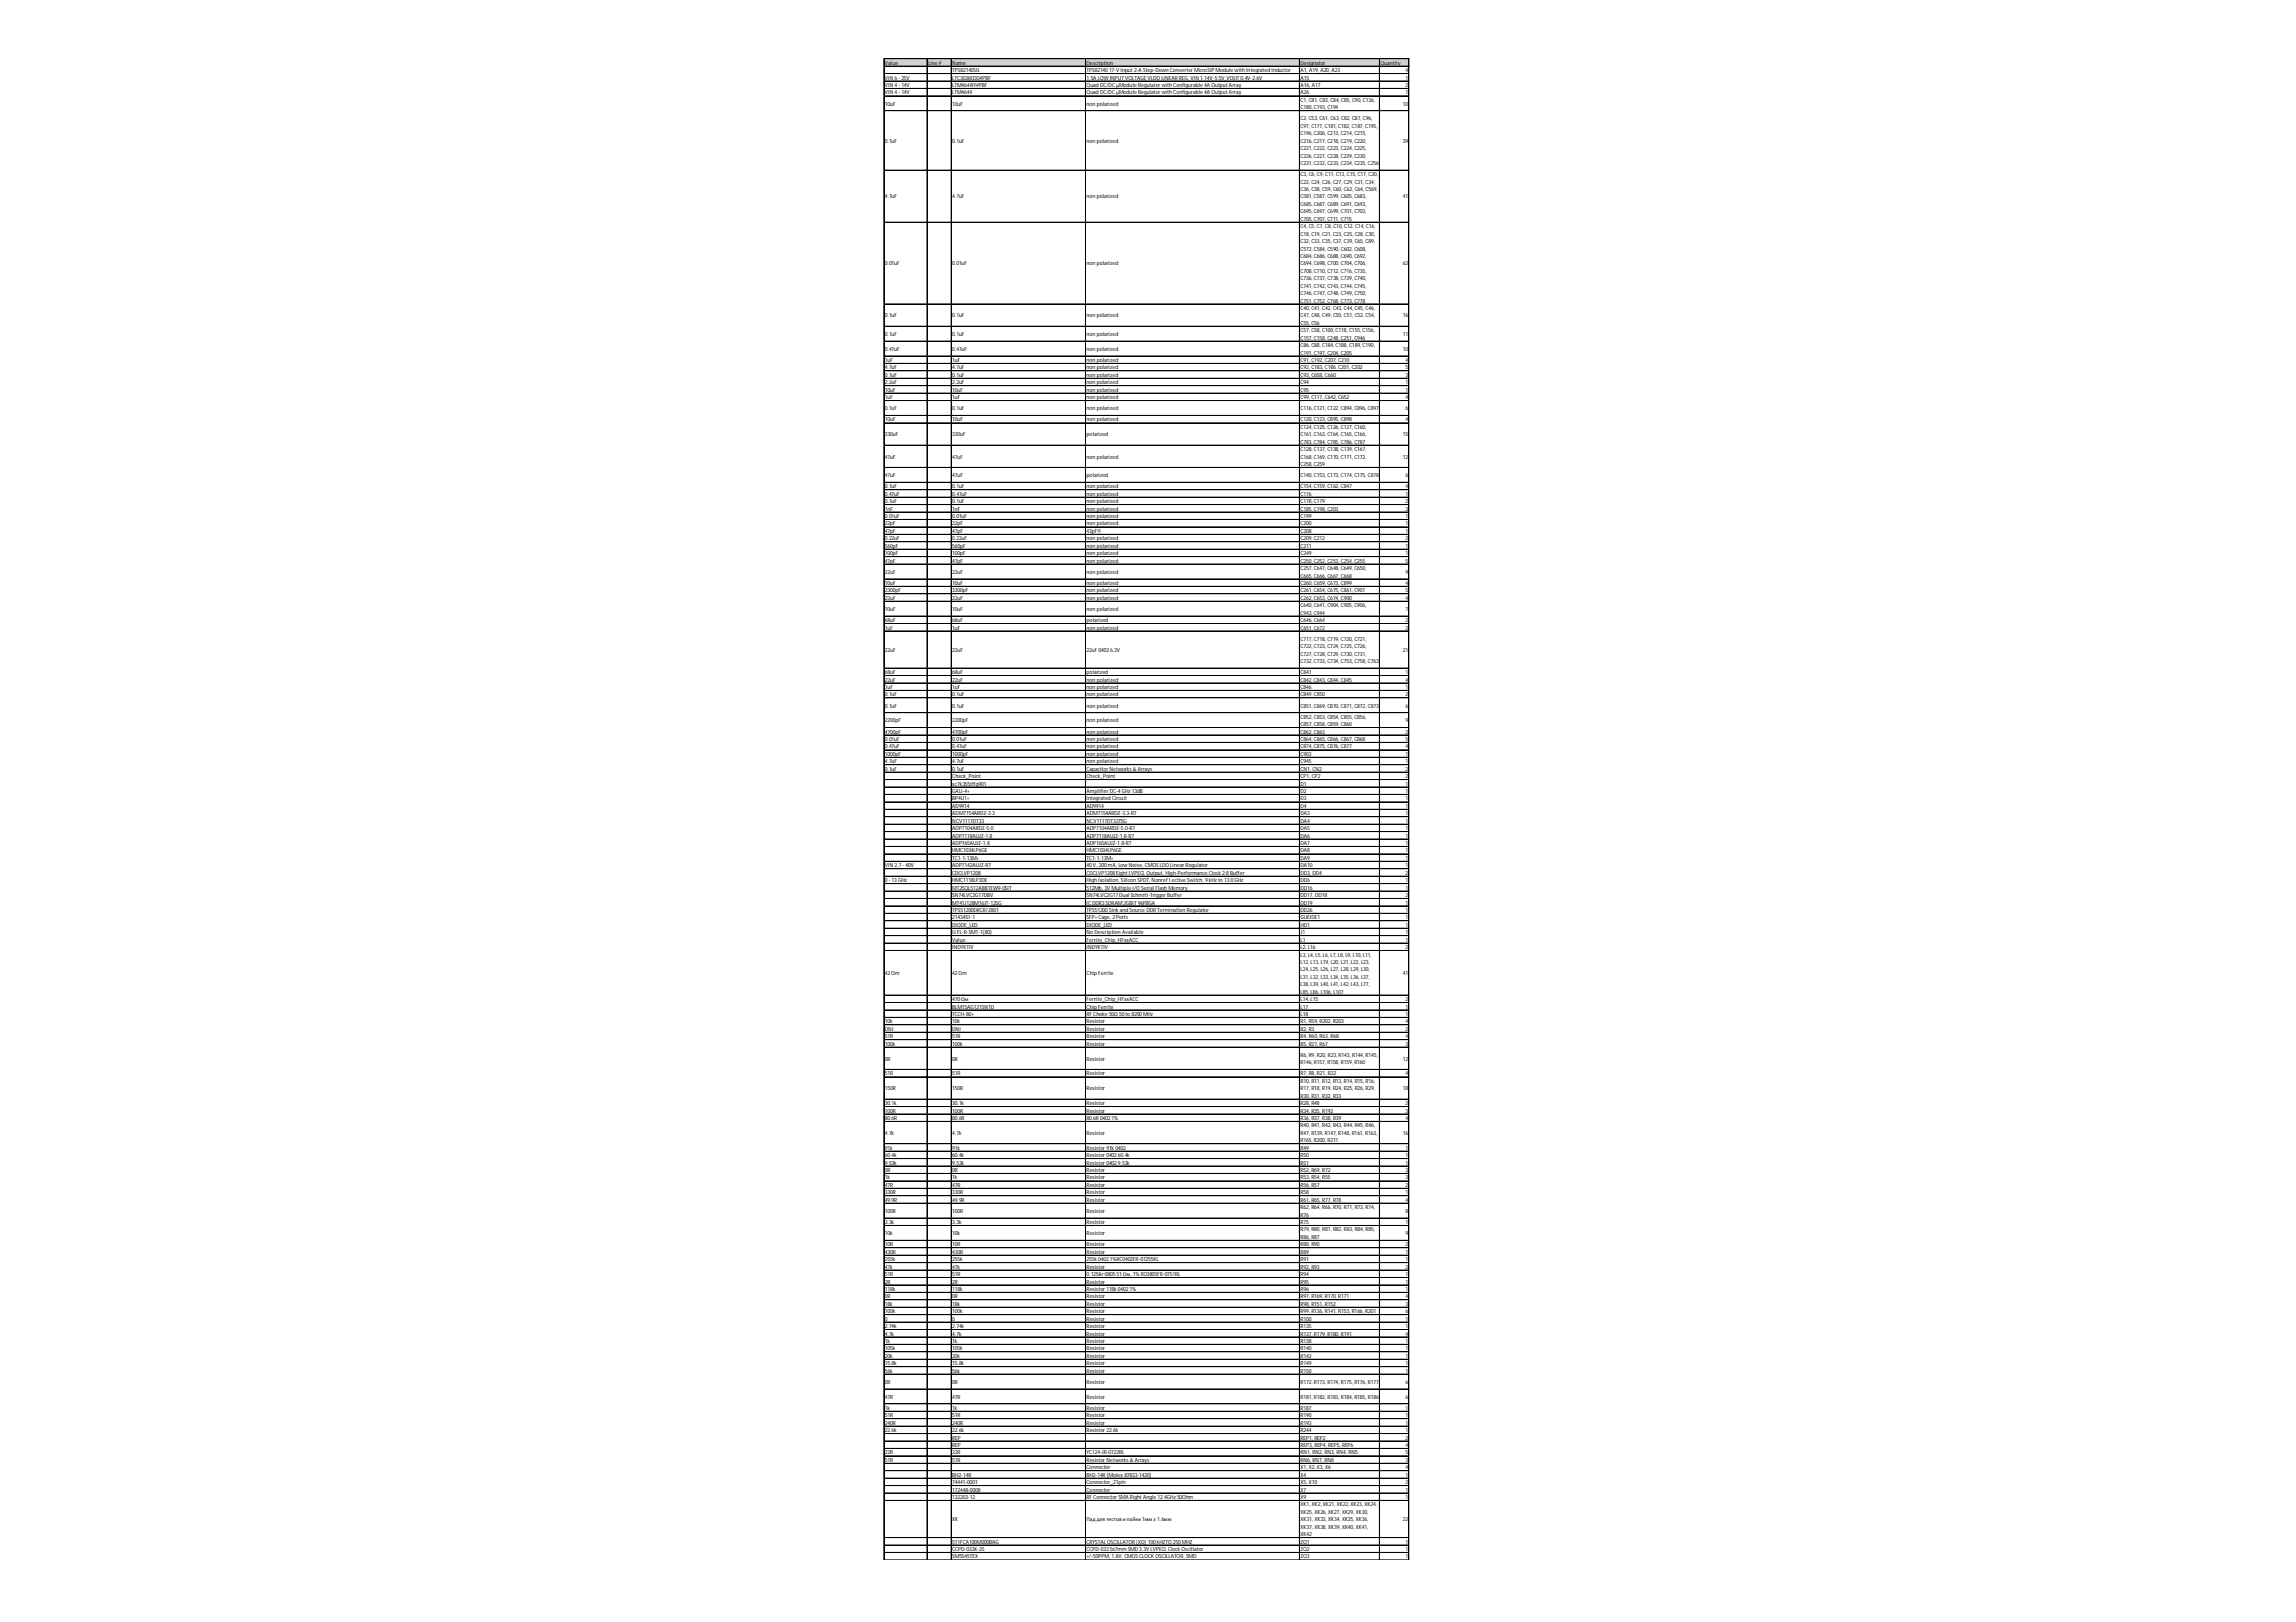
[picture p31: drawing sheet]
<svg xmlns="http://www.w3.org/2000/svg" width="297mm" height="210mm" viewBox="0 0 297 210" stroke-linecap="round" stroke-linejoin="round" font-family="sans-serif">
<defs><g id="words">
<g font-size=".7">
<text x="114.5" y="8.4">Value</text>
<text x="114.5" y="10.3">VIN 6- 25V</text>
<text x="114.5" y="11.3">VIN 4- 14V</text>
<text x="120.1" y="8.4">Line#</text>
<text x="123.2" y="8.4">Name</text>
<text x="123.2" y="9.3">TPS82140SIL</text>
<text x="123.2" y="10.3">LTC3026EDD#PBF</text>
<text x="123.2" y="11.3">LTM4644IY#PBF</text>
<text x="140.6" y="8.4">Description</text>
<text x="140.6" y="9.3">TPS8214017-V Input2-A Step-Down ConverterMicroSiPModule with Integrated Inductor</text>
<text x="140.6" y="10.3">1.5A LOWINPUT VOLTAGEVLDOLINEARREG, VIN 1.14V-5.5V,VOUT 0.4V-2.6V</text>
<text x="140.6" y="11.3">Quad DC/DC μModule Regulatorwith Configurable 4A OutputArray</text>
<text x="168.3" y="8.4">Designator</text>
<text x="168.3" y="9.3">A1, A19, A20, A23</text>
<text x="168.3" y="10.3">A15</text>
<text x="168.3" y="11.3">A16, A17</text>
<text x="178.6" y="8.4">Quantity</text>
<text x="181.8" y="9.3">4</text>
<text x="181.8" y="10.3">1</text>
<text x="181.8" y="11.3">2</text>
<text x="114.5" y="12.2">VIN 4- 14V</text>
<text x="114.5" y="13.7">10uF</text>
<text x="123.2" y="12.2">LTM4644</text>
<text x="123.2" y="13.7">10uF</text>
<text x="140.6" y="12.2">Quad DC/DC μModule Regulatorwith Configurable 4A OutputArray</text>
<text x="140.6" y="13.7">non polarized</text>
<text x="168.3" y="12.2">A26</text>
<text x="168.3" y="13.2">C1, C81, C83, C84, C85, C90, C136,</text>
<text x="168.3" y="14.1">C180, C193, C194</text>
<text x="168.3" y="15.6">C2, C53, C61, C63, C82, C87, C96,</text>
<text x="168.3" y="16.6">C97, C177, C181, C182, C187, C195,</text>
<text x="168.3" y="17.5">C196, C206, C213, C214, C215,</text>
<text x="181.5" y="13.7">10</text>
<text x="181.8" y="12.2">1</text>
<text x="114.5" y="18.5">0.1uF</text>
<text x="123.2" y="18.5">0.1uF</text>
<text x="140.6" y="18.5">non polarized</text>
<text x="168.3" y="18.5">C216, C217, C218, C219, C220,</text>
<text x="168.3" y="19.4">C221, C222, C223, C224, C225,</text>
<text x="168.3" y="20.4">C226, C227, C228, C229, C230,</text>
<text x="168.3" y="21.4">C231, C232, C233, C234, C235, C256</text>
<text x="168.3" y="22.8">C3, C6, C9, C11, C13, C15, C17, C20,</text>
<text x="168.3" y="23.8">C22, C24, C26, C27, C29, C31, C34,</text>
<text x="181.5" y="18.5">39</text>
<text x="114.5" y="25.7">4.7uF</text>
<text x="123.2" y="25.7">4.7uF</text>
<text x="140.6" y="25.7">non polarized</text>
<text x="168.3" y="24.7">C36, C38, C59, C60, C62, C64, C569,</text>
<text x="168.3" y="25.7">C581, C587, C599, C605, C683,</text>
<text x="168.3" y="26.6">C685, C687, C689, C691, C693,</text>
<text x="168.3" y="27.6">C695, C697, C699, C701, C703,</text>
<text x="168.3" y="28.6">C705, C707, C711, C715</text>
<text x="168.3" y="29.5">C4, C5, C7, C8, C10, C12, C14, C16,</text>
<text x="181.5" y="25.7">41</text>
<text x="114.5" y="34.3">0.01uF</text>
<text x="123.2" y="34.3">0.01uF</text>
<text x="140.6" y="34.3">non polarized</text>
<text x="168.3" y="30.5">C18, C19, C21, C23, C25, C28, C30,</text>
<text x="168.3" y="31.5">C32, C33, C35, C37, C39, C65, C89,</text>
<text x="168.3" y="32.4">C572, C584, C590, C602, C608,</text>
<text x="168.3" y="33.4">C684, C686, C688, C690, C692,</text>
<text x="168.3" y="34.3">C694, C698, C700, C704, C706,</text>
<text x="168.3" y="35.3">C708, C710, C712, C716, C735,</text>
<text x="181.5" y="34.3">62</text>
<text x="114.5" y="41.1">0.1uF</text>
<text x="123.2" y="41.1">0.1uF</text>
<text x="140.6" y="41.1">non polarized</text>
<text x="168.3" y="36.3">C736, C737, C738, C739, C740,</text>
<text x="168.3" y="37.2">C741, C742, C743, C744, C745,</text>
<text x="168.3" y="38.2">C746, C747, C748, C749, C750,</text>
<text x="168.3" y="39.2">C751, C752, C768, C773, C778</text>
<text x="168.3" y="40.1">C40, C41, C42, C43, C44, C45, C46,</text>
<text x="168.3" y="41.1">C47, C48, C49, C50, C51, C52, C54,</text>
<text x="181.5" y="41.1">16</text>
<text x="114.5" y="43.5">0.1uF</text>
<text x="114.5" y="45.4">0.47uF</text>
<text x="114.5" y="46.8">1uF</text>
<text x="114.5" y="47.8">4.7uF</text>
<text x="123.2" y="43.5">0.1uF</text>
<text x="123.2" y="45.4">0.47uF</text>
<text x="123.2" y="46.8">1uF</text>
<text x="123.2" y="47.8">4.7uF</text>
<text x="140.6" y="43.5">non polarized</text>
<text x="140.6" y="45.4">non polarized</text>
<text x="140.6" y="46.8">non polarized</text>
<text x="140.6" y="47.8">non polarized</text>
<text x="168.3" y="42">C55, C56</text>
<text x="168.3" y="43">C57, C58, C100, C118, C155, C156,</text>
<text x="168.3" y="44">C157, C158, C248, C251, C946</text>
<text x="168.3" y="44.9">C86, C88, C184, C188, C189, C190,</text>
<text x="168.3" y="45.9">C191, C197, C204, C205</text>
<text x="168.3" y="46.8">C91, C192, C207, C210</text>
<text x="168.3" y="47.8">C92, C183, C186, C201, C202</text>
<text x="181.5" y="43.5">11</text>
<text x="181.5" y="45.4">10</text>
<text x="181.8" y="46.8">4</text>
<text x="181.8" y="47.8">5</text>
<text x="114.5" y="48.8">0.1uF</text>
<text x="114.5" y="49.7">2.2uF</text>
<text x="114.5" y="50.7">10uF</text>
<text x="114.5" y="51.7">1uF</text>
<text x="114.5" y="53.1">0.1uF</text>
<text x="123.2" y="48.8">0.1uF</text>
<text x="123.2" y="49.7">2.2uF</text>
<text x="123.2" y="50.7">10uF</text>
<text x="123.2" y="51.7">1uF</text>
<text x="123.2" y="53.1">0.1uF</text>
<text x="140.6" y="48.8">non polarized</text>
<text x="140.6" y="49.7">non polarized</text>
<text x="140.6" y="50.7">non polarized</text>
<text x="140.6" y="51.7">non polarized</text>
<text x="140.6" y="53.1">non polarized</text>
<text x="168.3" y="48.8">C93, C658, C660</text>
<text x="168.3" y="49.7">C94</text>
<text x="168.3" y="50.7">C95</text>
<text x="168.3" y="51.7">C99, C117, C642, C652</text>
<text x="168.3" y="53.1">C116, C121, C122, C894, C896, C897</text>
<text x="181.8" y="48.8">3</text>
<text x="181.8" y="49.7">1</text>
<text x="181.8" y="50.7">1</text>
<text x="181.8" y="51.7">4</text>
<text x="181.8" y="53.1">6</text>
<text x="114.5" y="54.5">10uF</text>
<text x="114.5" y="56.5">330uF</text>
<text x="114.5" y="59.3">47uF</text>
<text x="123.2" y="54.5">10uF</text>
<text x="123.2" y="56.5">330uF</text>
<text x="123.2" y="59.3">47uF</text>
<text x="140.6" y="54.5">non polarized</text>
<text x="140.6" y="56.5">polarized</text>
<text x="140.6" y="59.3">non polarized</text>
<text x="168.3" y="54.5">C120, C123, C895, C898</text>
<text x="168.3" y="55.5">C124, C125, C126, C127, C160,</text>
<text x="168.3" y="56.5">C161, C163, C164, C165, C166,</text>
<text x="168.3" y="57.4">C783, C784, C785, C786, C787</text>
<text x="168.3" y="58.4">C128, C137, C138, C139, C167,</text>
<text x="168.3" y="59.3">C168, C169, C170, C171, C172,</text>
<text x="181.5" y="56.5">15</text>
<text x="181.5" y="59.3">12</text>
<text x="181.8" y="54.5">4</text>
<text x="114.5" y="61.8">47uF</text>
<text x="114.5" y="63.2">0.1uF</text>
<text x="114.5" y="64.2">0.47uF</text>
<text x="114.5" y="65.1">0.1uF</text>
<text x="123.2" y="61.8">47uF</text>
<text x="123.2" y="63.2">0.1uF</text>
<text x="123.2" y="64.2">0.47uF</text>
<text x="123.2" y="65.1">0.1uF</text>
<text x="140.6" y="61.8">polarized</text>
<text x="140.6" y="63.2">non polarized</text>
<text x="140.6" y="64.2">non polarized</text>
<text x="140.6" y="65.1">non polarized</text>
<text x="168.3" y="60.3">C258, C259</text>
<text x="168.3" y="61.8">C140, C153, C173, C174, C175, C878</text>
<text x="168.3" y="63.2">C154, C159, C162, C847</text>
<text x="168.3" y="64.2">C176</text>
<text x="168.3" y="65.1">C178, C179</text>
<text x="181.8" y="61.8">6</text>
<text x="181.8" y="63.2">4</text>
<text x="181.8" y="64.2">1</text>
<text x="181.8" y="65.1">2</text>
<text x="114.5" y="66.1">1nF</text>
<text x="114.5" y="67">0.01uF</text>
<text x="114.5" y="68">22pF</text>
<text x="114.5" y="69">47pF</text>
<text x="114.5" y="69.9">0.22uF</text>
<text x="114.5" y="70.9">560pF</text>
<text x="114.5" y="71.9">100pF</text>
<text x="123.2" y="66.1">1nF</text>
<text x="123.2" y="67">0.01uF</text>
<text x="123.2" y="68">22pF</text>
<text x="123.2" y="69">47pF</text>
<text x="123.2" y="69.9">0.22uF</text>
<text x="123.2" y="70.9">560pF</text>
<text x="123.2" y="71.9">100pF</text>
<text x="140.6" y="66.1">non polarized</text>
<text x="140.6" y="67">non polarized</text>
<text x="140.6" y="68">non polarized</text>
<text x="140.6" y="69">43pF!!</text>
<text x="140.6" y="69.9">non polarized</text>
<text x="140.6" y="70.9">non polarized</text>
<text x="140.6" y="71.9">non polarized</text>
<text x="168.3" y="66.1">C185, C198, C203</text>
<text x="168.3" y="67">C199</text>
<text x="168.3" y="68">C200</text>
<text x="168.3" y="69">C208</text>
<text x="168.3" y="69.9">C209, C212</text>
<text x="168.3" y="70.9">C211</text>
<text x="168.3" y="71.9">C249</text>
<text x="181.8" y="66.1">3</text>
<text x="181.8" y="67">1</text>
<text x="181.8" y="68">1</text>
<text x="181.8" y="69">1</text>
<text x="181.8" y="69.9">2</text>
<text x="181.8" y="70.9">1</text>
<text x="181.8" y="71.9">1</text>
<text x="114.5" y="72.8">47pF</text>
<text x="114.5" y="74.3">22uF</text>
<text x="114.5" y="75.7">10uF</text>
<text x="114.5" y="76.7">3300pF</text>
<text x="114.5" y="77.6">22uF</text>
<text x="123.2" y="72.8">47pF</text>
<text x="123.2" y="74.3">22uF</text>
<text x="123.2" y="75.7">10uF</text>
<text x="123.2" y="76.7">3300pF</text>
<text x="123.2" y="77.6">22uF</text>
<text x="140.6" y="72.8">non polarized</text>
<text x="140.6" y="74.3">non polarized</text>
<text x="140.6" y="75.7">non polarized</text>
<text x="140.6" y="76.7">non polarized</text>
<text x="140.6" y="77.6">non polarized</text>
<text x="168.3" y="72.8">C250, C252, C253, C254, C255</text>
<text x="168.3" y="73.8">C257, C647, C648, C649, C650,</text>
<text x="168.3" y="74.7">C665, C666, C667, C668</text>
<text x="168.3" y="75.7">C260, C659, C673, C899</text>
<text x="168.3" y="76.7">C261, C654, C675, C861, C901</text>
<text x="168.3" y="77.6">C262, C653, C674, C900</text>
<text x="181.8" y="72.8">5</text>
<text x="181.8" y="74.3">9</text>
<text x="181.8" y="75.7">4</text>
<text x="181.8" y="76.7">5</text>
<text x="181.8" y="77.6">4</text>
<text x="114.5" y="79.1">10uF</text>
<text x="114.5" y="80.5">68uF</text>
<text x="114.5" y="81.5">1uF</text>
<text x="123.2" y="79.1">10uF</text>
<text x="123.2" y="80.5">68uF</text>
<text x="123.2" y="81.5">1uF</text>
<text x="140.6" y="79.1">non polarized</text>
<text x="140.6" y="80.5">polarized</text>
<text x="140.6" y="81.5">non polarized</text>
<text x="168.3" y="78.6">C640, C641, C904, C905, C906,</text>
<text x="168.3" y="79.5">C943, C944</text>
<text x="168.3" y="80.5">C646, C664</text>
<text x="168.3" y="81.5">C651, C672</text>
<text x="168.3" y="82.9">C717, C718, C719, C720, C721,</text>
<text x="168.3" y="83.9">C722, C723, C724, C725, C726,</text>
<text x="181.8" y="79.1">7</text>
<text x="181.8" y="80.5">2</text>
<text x="181.8" y="81.5">2</text>
<text x="114.5" y="84.4">22uF</text>
<text x="114.5" y="87.2">68uF</text>
<text x="114.5" y="88.2">22uF</text>
<text x="114.5" y="89.2">1uF</text>
<text x="123.2" y="84.4">22uF</text>
<text x="123.2" y="87.2">68uF</text>
<text x="123.2" y="88.2">22uF</text>
<text x="123.2" y="89.2">1uF</text>
<text x="140.6" y="84.4">22uF04026.3V</text>
<text x="140.6" y="87.2">polarized</text>
<text x="140.6" y="88.2">non polarized</text>
<text x="140.6" y="89.2">non polarized</text>
<text x="168.3" y="84.8">C727, C728, C729, C730, C731,</text>
<text x="168.3" y="85.8">C732, C733, C734, C753, C758, C763</text>
<text x="168.3" y="87.2">C841</text>
<text x="168.3" y="88.2">C842, C843, C844, C845</text>
<text x="168.3" y="89.2">C846</text>
<text x="181.5" y="84.4">21</text>
<text x="181.8" y="87.2">1</text>
<text x="181.8" y="88.2">4</text>
<text x="181.8" y="89.2">1</text>
<text x="114.5" y="90.1">0.1uF</text>
<text x="114.5" y="91.6">0.1uF</text>
<text x="114.5" y="93.5">2200pF</text>
<text x="114.5" y="94.9">4700pF</text>
<text x="114.5" y="95.9">0.01uF</text>
<text x="123.2" y="90.1">0.1uF</text>
<text x="123.2" y="91.6">0.1uF</text>
<text x="123.2" y="93.5">2200pF</text>
<text x="123.2" y="94.9">4700pF</text>
<text x="123.2" y="95.9">0.01uF</text>
<text x="140.6" y="90.1">non polarized</text>
<text x="140.6" y="91.6">non polarized</text>
<text x="140.6" y="93.5">non polarized</text>
<text x="140.6" y="94.9">non polarized</text>
<text x="140.6" y="95.9">non polarized</text>
<text x="168.3" y="90.1">C849, C850</text>
<text x="168.3" y="91.6">C851, C869, C870, C871, C872, C873</text>
<text x="168.3" y="93">C852, C853, C854, C855, C856,</text>
<text x="168.3" y="94">C857, C858, C859, C860</text>
<text x="168.3" y="94.9">C862, C863</text>
<text x="168.3" y="95.9">C864, C865, C866, C867, C868</text>
<text x="181.8" y="90.1">2</text>
<text x="181.8" y="91.6">6</text>
<text x="181.8" y="93.5">9</text>
<text x="181.8" y="94.9">2</text>
<text x="181.8" y="95.9">5</text>
<text x="114.5" y="96.9">0.47uF</text>
<text x="114.5" y="97.8">1000pF</text>
<text x="114.5" y="98.8">4.7uF</text>
<text x="114.5" y="99.7">0.1uF</text>
<text x="123.2" y="96.9">0.47uF</text>
<text x="123.2" y="97.8">1000pF</text>
<text x="123.2" y="98.8">4.7uF</text>
<text x="123.2" y="99.7">0.1uF</text>
<text x="123.2" y="100.7">Check_Point</text>
<text x="123.2" y="101.7">xc7k355tffg901</text>
<text x="140.6" y="96.9">non polarized</text>
<text x="140.6" y="97.8">non polarized</text>
<text x="140.6" y="98.8">non polarized</text>
<text x="140.6" y="99.7">CapacitorNetworks&amp; Arrays</text>
<text x="140.6" y="100.7">Check_Point</text>
<text x="168.3" y="96.9">C874, C875, C876, C877</text>
<text x="168.3" y="97.8">C903</text>
<text x="168.3" y="98.8">C945</text>
<text x="168.3" y="99.7">CN1, CN2</text>
<text x="168.3" y="100.7">CP1, CP2</text>
<text x="168.3" y="101.7">D1</text>
<text x="181.8" y="96.9">4</text>
<text x="181.8" y="97.8">1</text>
<text x="181.8" y="98.8">1</text>
<text x="181.8" y="99.7">2</text>
<text x="181.8" y="100.7">2</text>
<text x="181.8" y="101.7">1</text>
<text x="123.2" y="102.6">GALI-4+</text>
<text x="123.2" y="103.6">BP4U1+</text>
<text x="123.2" y="104.5">AD9914</text>
<text x="123.2" y="105.5">ADM7154ARDZ-3.3</text>
<text x="123.2" y="106.5">NCV1117DT33</text>
<text x="123.2" y="107.4">ADP7104ARDZ-5.0</text>
<text x="140.6" y="102.6">AmplifierDC-4GHz13dB</text>
<text x="140.6" y="103.6">Integrated Circuit</text>
<text x="140.6" y="104.5">AD9914</text>
<text x="140.6" y="105.5">ADM7154ARDZ-3.3-R7</text>
<text x="140.6" y="106.5">NCV1117DT33T5G</text>
<text x="140.6" y="107.4">ADP7104ARDZ-5.0-R7</text>
<text x="168.3" y="102.6">D2</text>
<text x="168.3" y="103.6">D3</text>
<text x="168.3" y="104.5">D4</text>
<text x="168.3" y="105.5">DA3</text>
<text x="168.3" y="106.5">DA4</text>
<text x="168.3" y="107.4">DA5</text>
<text x="181.8" y="102.6">1</text>
<text x="181.8" y="103.6">1</text>
<text x="181.8" y="104.5">1</text>
<text x="181.8" y="105.5">1</text>
<text x="181.8" y="106.5">1</text>
<text x="181.8" y="107.4">1</text>
<text x="114.5" y="112.2">VIN 2.7- 40V</text>
<text x="123.2" y="108.4">ADP7118AUJZ-1.8</text>
<text x="123.2" y="109.4">ADP165AUJZ-1.8</text>
<text x="123.2" y="110.3">HMC1034LP6GE</text>
<text x="123.2" y="111.3">TC1-1-13M+</text>
<text x="123.2" y="112.2">ADP7142AUJZ-R7</text>
<text x="123.2" y="113.2">CDCLVP1208</text>
<text x="140.6" y="108.4">ADP7118AUJZ-1.8-R7</text>
<text x="140.6" y="109.4">ADP165AUJZ-1.8-R7</text>
<text x="140.6" y="110.3">HMC1034LP6GE</text>
<text x="140.6" y="111.3">TC1-1-13M+</text>
<text x="140.6" y="112.2">40V, 200mA, LowNoise, CMOSLDOLinearRegulator</text>
<text x="140.6" y="113.2">CDCLVP1208EightLVPECLOutput, High-Performance Clock2:8Buffer</text>
<text x="168.3" y="108.4">DA6</text>
<text x="168.3" y="109.4">DA7</text>
<text x="168.3" y="110.3">DA8</text>
<text x="168.3" y="111.3">DA9</text>
<text x="168.3" y="112.2">DA10</text>
<text x="168.3" y="113.2">DD3, DD4</text>
<text x="181.8" y="108.4">1</text>
<text x="181.8" y="109.4">1</text>
<text x="181.8" y="110.3">1</text>
<text x="181.8" y="111.3">1</text>
<text x="181.8" y="112.2">1</text>
<text x="181.8" y="113.2">2</text>
<text x="114.5" y="114.2">0- 13GHz</text>
<text x="123.2" y="114.2">HMC1118LP3DE</text>
<text x="123.2" y="115.1">MT25QL512ABB1EW9-0SIT</text>
<text x="123.2" y="116.1">SN74LVC2G17DBV</text>
<text x="123.2" y="117.1">MT41J128M16JT-125G</text>
<text x="123.2" y="118">TPS51200DRCR/2801</text>
<text x="123.2" y="119">2143451-1</text>
<text x="123.2" y="119.9">DIODE_LED</text>
<text x="140.6" y="114.2">High Isolation, Silicon SPDT, Nonrefl ective Switch, 9kHzto13.0GHz</text>
<text x="140.6" y="115.1">512Mb, 3V Multiple I/OSerial Flash Memory</text>
<text x="140.6" y="116.1">SN74LVC2G17Dual Schmitt-TriggerBuffer</text>
<text x="140.6" y="117.1">IC DDR3SDRAM2GBIT 96FBGA</text>
<text x="140.6" y="118">TPS51200Sinkand Source DDRTermination Regulator</text>
<text x="140.6" y="119">SFP+Cage, 2Ports</text>
<text x="140.6" y="119.9">DIODE_LED</text>
<text x="168.3" y="114.2">DD6</text>
<text x="168.3" y="115.1">DD16</text>
<text x="168.3" y="116.1">DD17, DD18</text>
<text x="168.3" y="117.1">DD19</text>
<text x="168.3" y="118">DD26</text>
<text x="168.3" y="119">GUEIDE1</text>
<text x="168.3" y="119.9">HD1</text>
<text x="181.8" y="114.2">1</text>
<text x="181.8" y="115.1">1</text>
<text x="181.8" y="116.1">2</text>
<text x="181.8" y="117.1">1</text>
<text x="181.8" y="118">1</text>
<text x="181.8" y="119">1</text>
<text x="181.8" y="119.9">1</text>
<text x="123.2" y="120.9">U.FL-R-SMT-1(80)</text>
<text x="123.2" y="121.9">Value</text>
<text x="123.2" y="122.8">INDYKTIV</text>
<text x="140.6" y="120.9">NoDescription Available</text>
<text x="140.6" y="121.9">Ferrite_Chip_HFxxACC</text>
<text x="140.6" y="122.8">INDYKTIV</text>
<text x="168.3" y="120.9">J1</text>
<text x="168.3" y="121.9">L1</text>
<text x="168.3" y="122.8">L2, L16</text>
<text x="168.3" y="123.8">L3, L4, L5, L6, L7, L8, L9, L10, L11,</text>
<text x="168.3" y="124.7">L12, L13, L19, L20, L21, L22, L23,</text>
<text x="168.3" y="125.7">L24, L25, L26, L27, L28, L29, L30,</text>
<text x="181.8" y="120.9">1</text>
<text x="181.8" y="121.9">1</text>
<text x="181.8" y="122.8">2</text>
<text x="114.5" y="126.2">42Om</text>
<text x="123.2" y="126.2">42Om</text>
<text x="123.2" y="129.6">470Ом</text>
<text x="123.2" y="130.5">BLM15AG121SN1D</text>
<text x="123.2" y="131.5">TCCH-80+</text>
<text x="140.6" y="126.2">ChipFerrite</text>
<text x="140.6" y="129.6">Ferrite_Chip_HFxxACC</text>
<text x="140.6" y="130.5">ChipFerrite</text>
<text x="140.6" y="131.5">RFChoke 50Ω 50to8200MHz</text>
<text x="168.3" y="126.7">L31, L32, L33, L34, L35, L36, L37,</text>
<text x="168.3" y="127.6">L38, L39, L40, L41, L42, L43, L77,</text>
<text x="168.3" y="128.6">L85, L86, L106, L107</text>
<text x="168.3" y="129.6">L14, L15</text>
<text x="168.3" y="130.5">L17</text>
<text x="168.3" y="131.5">L18</text>
<text x="181.5" y="126.2">41</text>
<text x="181.8" y="129.6">2</text>
<text x="181.8" y="130.5">1</text>
<text x="181.8" y="131.5">1</text>
<text x="114.5" y="132.4">10k</text>
<text x="114.5" y="133.4">DNI</text>
<text x="114.5" y="134.4">51R</text>
<text x="114.5" y="135.3">100k</text>
<text x="114.5" y="137.2">0R</text>
<text x="123.2" y="132.4">10k</text>
<text x="123.2" y="133.4">DNI</text>
<text x="123.2" y="134.4">51R</text>
<text x="123.2" y="135.3">100k</text>
<text x="123.2" y="137.2">0R</text>
<text x="140.6" y="132.4">Resistor</text>
<text x="140.6" y="133.4">Resistor</text>
<text x="140.6" y="134.4">Resistor</text>
<text x="140.6" y="135.3">Resistor</text>
<text x="140.6" y="137.2">Resistor</text>
<text x="168.3" y="132.4">R1, R59, R202, R203</text>
<text x="168.3" y="133.4">R2, R3</text>
<text x="168.3" y="134.4">R4, R60, R63, R68</text>
<text x="168.3" y="135.3">R5, R27, R67</text>
<text x="168.3" y="136.8">R6, R9, R20, R23, R143, R144, R145,</text>
<text x="168.3" y="137.7">R146, R157, R158, R159, R160</text>
<text x="181.5" y="137.2">12</text>
<text x="181.8" y="132.4">4</text>
<text x="181.8" y="133.4">2</text>
<text x="181.8" y="134.4">4</text>
<text x="181.8" y="135.3">3</text>
<text x="114.5" y="139.2">51R</text>
<text x="114.5" y="141.1">150R</text>
<text x="114.5" y="143">30.1k</text>
<text x="114.5" y="144">100R</text>
<text x="123.2" y="139.2">51R</text>
<text x="123.2" y="141.1">150R</text>
<text x="123.2" y="143">30.1k</text>
<text x="123.2" y="144">100R</text>
<text x="140.6" y="139.2">Resistor</text>
<text x="140.6" y="141.1">Resistor</text>
<text x="140.6" y="143">Resistor</text>
<text x="140.6" y="144">Resistor</text>
<text x="168.3" y="139.2">R7, R8, R21, R22</text>
<text x="168.3" y="140.1">R10, R11, R12, R13, R14, R15, R16,</text>
<text x="168.3" y="141.1">R17, R18, R19, R24, R25, R26, R29,</text>
<text x="168.3" y="142.1">R30, R31, R32, R33</text>
<text x="168.3" y="143">R28, R48</text>
<text x="168.3" y="144">R34, R35, R192</text>
<text x="181.5" y="141.1">18</text>
<text x="181.8" y="139.2">4</text>
<text x="181.8" y="143">2</text>
<text x="181.8" y="144">3</text>
<text x="114.5" y="144.9">80.6R</text>
<text x="114.5" y="146.9">4.7k</text>
<text x="114.5" y="148.8">91k</text>
<text x="114.5" y="149.8">60.4k</text>
<text x="123.2" y="144.9">80.6R</text>
<text x="123.2" y="146.9">4.7k</text>
<text x="123.2" y="148.8">91k</text>
<text x="123.2" y="149.8">60.4k</text>
<text x="140.6" y="144.9">80.6R04021%</text>
<text x="140.6" y="146.9">Resistor</text>
<text x="140.6" y="148.8">Resistor91k0402</text>
<text x="140.6" y="149.8">Resistor040260.4k</text>
<text x="168.3" y="144.9">R36, R37, R38, R39</text>
<text x="168.3" y="145.9">R40, R41, R42, R43, R44, R45, R46,</text>
<text x="168.3" y="146.9">R47, R139, R147, R148, R161, R163,</text>
<text x="168.3" y="147.8">R165, R200, R211</text>
<text x="168.3" y="148.8">R49</text>
<text x="168.3" y="149.8">R50</text>
<text x="181.5" y="146.9">16</text>
<text x="181.8" y="144.9">4</text>
<text x="181.8" y="148.8">1</text>
<text x="181.8" y="149.8">1</text>
<text x="114.5" y="150.7">9.53k</text>
<text x="114.5" y="151.7">0R</text>
<text x="114.5" y="152.6">1k</text>
<text x="114.5" y="153.6">47R</text>
<text x="114.5" y="154.6">330R</text>
<text x="114.5" y="155.5">49.9R</text>
<text x="123.2" y="150.7">9.53k</text>
<text x="123.2" y="151.7">0R</text>
<text x="123.2" y="152.6">1k</text>
<text x="123.2" y="153.6">47R</text>
<text x="123.2" y="154.6">330R</text>
<text x="123.2" y="155.5">49.9R</text>
<text x="140.6" y="150.7">Resistor04029.53k</text>
<text x="140.6" y="151.7">Resistor</text>
<text x="140.6" y="152.6">Resistor</text>
<text x="140.6" y="153.6">Resistor</text>
<text x="140.6" y="154.6">Resistor</text>
<text x="140.6" y="155.5">Resistor</text>
<text x="168.3" y="150.7">R51</text>
<text x="168.3" y="151.7">R52, R69, R72</text>
<text x="168.3" y="152.6">R53, R54, R55</text>
<text x="168.3" y="153.6">R56, R57</text>
<text x="168.3" y="154.6">R58</text>
<text x="168.3" y="155.5">R61, R65, R77, R78</text>
<text x="181.8" y="150.7">1</text>
<text x="181.8" y="151.7">3</text>
<text x="181.8" y="152.6">3</text>
<text x="181.8" y="153.6">2</text>
<text x="181.8" y="154.6">1</text>
<text x="181.8" y="155.5">4</text>
<text x="114.5" y="157">100R</text>
<text x="114.5" y="158.4">3.3k</text>
<text x="114.5" y="159.8">10k</text>
<text x="114.5" y="161.3">10R</text>
<text x="123.2" y="157">100R</text>
<text x="123.2" y="158.4">3.3k</text>
<text x="123.2" y="159.8">10k</text>
<text x="123.2" y="161.3">10R</text>
<text x="140.6" y="157">Resistor</text>
<text x="140.6" y="158.4">Resistor</text>
<text x="140.6" y="159.8">Resistor</text>
<text x="140.6" y="161.3">Resistor</text>
<text x="168.3" y="156.5">R62, R64, R66, R70, R71, R73, R74,</text>
<text x="168.3" y="157.4">R76</text>
<text x="168.3" y="158.4">R75</text>
<text x="168.3" y="159.4">R79, R80, R81, R82, R83, R84, R85,</text>
<text x="168.3" y="160.3">R86, R87</text>
<text x="168.3" y="161.3">R88, R90</text>
<text x="181.8" y="157">8</text>
<text x="181.8" y="158.4">1</text>
<text x="181.8" y="159.8">9</text>
<text x="181.8" y="161.3">2</text>
<text x="114.5" y="162.3">430R</text>
<text x="114.5" y="163.2">255k</text>
<text x="114.5" y="164.2">47k</text>
<text x="114.5" y="165.1">51R</text>
<text x="114.5" y="166.1">2R</text>
<text x="114.5" y="167.1">118k</text>
<text x="123.2" y="162.3">430R</text>
<text x="123.2" y="163.2">255k</text>
<text x="123.2" y="164.2">47k</text>
<text x="123.2" y="165.1">51R</text>
<text x="123.2" y="166.1">2R</text>
<text x="123.2" y="167.1">118k</text>
<text x="140.6" y="162.3">Resistor</text>
<text x="140.6" y="163.2">255k04021%RC0402FR-07255KL</text>
<text x="140.6" y="164.2">Resistor</text>
<text x="140.6" y="165.1">0.125Вт 080551Ом, 1%RC0805FR-0751RL</text>
<text x="140.6" y="166.1">Resistor</text>
<text x="140.6" y="167.1">Resistor118k04021%</text>
<text x="168.3" y="162.3">R89</text>
<text x="168.3" y="163.2">R91</text>
<text x="168.3" y="164.2">R92, R93</text>
<text x="168.3" y="165.1">R94</text>
<text x="168.3" y="166.1">R95</text>
<text x="168.3" y="167.1">R96</text>
<text x="181.8" y="162.3">1</text>
<text x="181.8" y="163.2">1</text>
<text x="181.8" y="164.2">2</text>
<text x="181.8" y="165.1">1</text>
<text x="181.8" y="166.1">1</text>
<text x="181.8" y="167.1">1</text>
<text x="114.5" y="168">0R</text>
<text x="114.5" y="169">18k</text>
<text x="114.5" y="169.9">100k</text>
<text x="114.5" y="170.9">0</text>
<text x="114.5" y="171.9">2.74k</text>
<text x="114.5" y="172.8">4.7k</text>
<text x="114.5" y="173.8">1k</text>
<text x="123.2" y="168">0R</text>
<text x="123.2" y="169">18k</text>
<text x="123.2" y="169.9">100k</text>
<text x="123.2" y="170.9">0</text>
<text x="123.2" y="171.9">2.74k</text>
<text x="123.2" y="172.8">4.7k</text>
<text x="123.2" y="173.8">1k</text>
<text x="140.6" y="168">Resistor</text>
<text x="140.6" y="169">Resistor</text>
<text x="140.6" y="169.9">Resistor</text>
<text x="140.6" y="170.9">Resistor</text>
<text x="140.6" y="171.9">Resistor</text>
<text x="140.6" y="172.8">Resistor</text>
<text x="140.6" y="173.8">Resistor</text>
<text x="168.3" y="168">R97, R169, R170, R171</text>
<text x="168.3" y="169">R98, R151, R152</text>
<text x="168.3" y="169.9">R99, R136, R141, R153, R166, R201</text>
<text x="168.3" y="170.9">R100</text>
<text x="168.3" y="171.9">R135</text>
<text x="168.3" y="172.8">R137, R179, R180, R191</text>
<text x="168.3" y="173.8">R138</text>
<text x="181.8" y="168">4</text>
<text x="181.8" y="169">3</text>
<text x="181.8" y="169.9">6</text>
<text x="181.8" y="170.9">1</text>
<text x="181.8" y="171.9">1</text>
<text x="181.8" y="172.8">4</text>
<text x="181.8" y="173.8">1</text>
<text x="114.5" y="174.8">105k</text>
<text x="114.5" y="175.7">20k</text>
<text x="114.5" y="176.7">15.8k</text>
<text x="114.5" y="177.6">56k</text>
<text x="114.5" y="179.1">0R</text>
<text x="123.2" y="174.8">105k</text>
<text x="123.2" y="175.7">20k</text>
<text x="123.2" y="176.7">15.8k</text>
<text x="123.2" y="177.6">56k</text>
<text x="123.2" y="179.1">0R</text>
<text x="140.6" y="174.8">Resistor</text>
<text x="140.6" y="175.7">Resistor</text>
<text x="140.6" y="176.7">Resistor</text>
<text x="140.6" y="177.6">Resistor</text>
<text x="140.6" y="179.1">Resistor</text>
<text x="168.3" y="174.8">R140</text>
<text x="168.3" y="175.7">R142</text>
<text x="168.3" y="176.7">R149</text>
<text x="168.3" y="177.6">R150</text>
<text x="168.3" y="179.1">R172, R173, R174, R175, R176, R177</text>
<text x="181.8" y="174.8">1</text>
<text x="181.8" y="175.7">1</text>
<text x="181.8" y="176.7">1</text>
<text x="181.8" y="177.6">1</text>
<text x="181.8" y="179.1">6</text>
<text x="114.5" y="181">47R</text>
<text x="114.5" y="182.4">1k</text>
<text x="114.5" y="183.4">51R</text>
<text x="114.5" y="184.4">240R</text>
<text x="114.5" y="185.3">22.6k</text>
<text x="123.2" y="181">47R</text>
<text x="123.2" y="182.4">1k</text>
<text x="123.2" y="183.4">51R</text>
<text x="123.2" y="184.4">240R</text>
<text x="123.2" y="185.3">22.6k</text>
<text x="140.6" y="181">Resistor</text>
<text x="140.6" y="182.4">Resistor</text>
<text x="140.6" y="183.4">Resistor</text>
<text x="140.6" y="184.4">Resistor</text>
<text x="140.6" y="185.3">Resistor22.6k</text>
<text x="168.3" y="181">R181, R182, R183, R184, R185, R186</text>
<text x="168.3" y="182.4">R187</text>
<text x="168.3" y="183.4">R190</text>
<text x="168.3" y="184.4">R193</text>
<text x="168.3" y="185.3">R244</text>
<text x="181.8" y="181">6</text>
<text x="181.8" y="182.4">1</text>
<text x="181.8" y="183.4">1</text>
<text x="181.8" y="184.4">1</text>
<text x="181.8" y="185.3">1</text>
<text x="114.5" y="188.2">22R</text>
<text x="114.5" y="189.2">51R</text>
<text x="123.2" y="186.3">REP</text>
<text x="123.2" y="187.3">REP</text>
<text x="123.2" y="188.2">22R</text>
<text x="123.2" y="189.2">51R</text>
<text x="123.2" y="191.1">BH2-14R</text>
<text x="140.6" y="188.2">YC124-JR-0722RL</text>
<text x="140.6" y="189.2">ResistorNetworks&amp; Arrays</text>
<text x="140.6" y="190.1">Connector</text>
<text x="140.6" y="191.1">BH2-14R(Molex87833-1420)</text>
<text x="168.3" y="186.3">REP1, REP2</text>
<text x="168.3" y="187.3">REP3, REP4, REP5, REP6</text>
<text x="168.3" y="188.2">RN1, RN2, RN3, RN4, RN5</text>
<text x="168.3" y="189.2">RN6, RN7, RN8</text>
<text x="168.3" y="190.1">X1, X2, X3, X6</text>
<text x="168.3" y="191.1">X4</text>
<text x="181.8" y="186.3">2</text>
<text x="181.8" y="187.3">4</text>
<text x="181.8" y="188.2">5</text>
<text x="181.8" y="189.2">3</text>
<text x="181.8" y="190.1">4</text>
<text x="181.8" y="191.1">1</text>
<text x="123.2" y="192.1">74441-0001</text>
<text x="123.2" y="193">172448-0008</text>
<text x="123.2" y="194">132203-12</text>
<text x="123.2" y="196.9">XK</text>
<text x="140.6" y="192.1">Connector_21pin</text>
<text x="140.6" y="193">Connector</text>
<text x="140.6" y="194">RFConnectorSMA RightAngle 12.4GHz50Ohm</text>
<text x="140.6" y="196.9">Пад для тестов и пайки 1мм х 1.6мм</text>
<text x="168.3" y="192.1">X5, X10</text>
<text x="168.3" y="193">X7</text>
<text x="168.3" y="194">X9</text>
<text x="168.3" y="195">XK1, XK2, XK21, XK22, XK23, XK24,</text>
<text x="168.3" y="195.9">XK25, XK26, XK27, XK29, XK30,</text>
<text x="168.3" y="196.9">XK31, XK33, XK34, XK35, XK36,</text>
<text x="168.3" y="197.8">XK37, XK38, XK39, XK40, XK41,</text>
<text x="181.5" y="196.9">22</text>
<text x="181.8" y="192.1">2</text>
<text x="181.8" y="193">1</text>
<text x="181.8" y="194">1</text>
<text x="123.2" y="199.8">511FCA100M000BAG</text>
<text x="123.2" y="200.7">CCPD-033X-25</text>
<text x="123.2" y="201.7">SM5545TEX</text>
<text x="140.6" y="199.8">CRYSTALOSCILLATOR(XO) 100kHZTO250MHZ</text>
<text x="140.6" y="200.7">CCPD-0335x7mmSMD 3.3V LVPECLClockOscillator</text>
<text x="140.6" y="201.7">+/-50PPM, 1.8V, CMOSCLOCKOSCILLATOR, SMD</text>
<text x="168.3" y="198.8">XK42</text>
<text x="168.3" y="199.8">ZQ1</text>
<text x="168.3" y="200.7">ZQ2</text>
<text x="168.3" y="201.7">ZQ3</text>
<text x="181.8" y="199.8">1</text>
<text x="181.8" y="200.7">1</text>
<text x="181.8" y="201.7">1</text>
</g>
</g></defs>
<path d="M114.3 7.6h68.1v1h-68.1z" fill="#d3d3d3"/>
<g fill="none" stroke="#000" stroke-width=".13">
<path d="M114.4 7.6h67.9M114.4 8.6h67.9M114.4 9.5h67.9M114.4 10.5h67.9M114.4 11.4h67.9M114.4 12.4h67.9M114.4 14.3h67.9M114.4 22h67.9M114.4 28.8h67.9M114.4 39.3h67.9M114.4 39.4h67.9M114.4 42.2h67.9"/>
<path d="M114.4 44.1h67.9M114.4 46.1h67.9M114.4 47h67.9M114.4 48h67.9M114.4 48.9h67.9M114.4 49h67.9M114.4 49.9h67.9M114.4 50.9h67.9M114.4 51.8h67.9M114.4 53.8h67.9M114.4 54.7h67.9M114.4 57.6h67.9"/>
<path d="M114.4 60.5h67.9M114.4 62.4h67.9M114.4 63.4h67.9M114.4 64.3h67.9M114.4 64.4h67.9M114.4 65.3h67.9M114.4 66.3h67.9M114.4 67.2h67.9M114.4 68.2h67.9M114.4 69.1h67.9M114.4 69.2h67.9M114.4 70.1h67.9"/>
<path d="M114.4 71.1h67.9M114.4 72h67.9M114.4 72.1h67.9M114.4 73h67.9M114.4 74.9h67.9M114.4 75.9h67.9M114.4 76.8h67.9M114.4 77.8h67.9M114.4 79.7h67.9M114.4 80.7h67.9M114.4 81.6h67.9M114.4 81.7h67.9"/>
<path d="M114.4 86.5h67.9M114.4 87.4h67.9M114.4 88.4h67.9M114.4 89.3h67.9M114.4 89.4h67.9M114.4 90.3h67.9M114.4 92.2h67.9M114.4 94.1h67.9M114.4 94.2h67.9M114.4 95.1h67.9M114.4 96.1h67.9M114.4 97h67.9"/>
<path d="M114.4 97.1h67.9M114.4 98h67.9M114.4 99h67.9M114.4 99.9h67.9M114.4 100.9h67.9M114.4 101.8h67.9M114.4 101.9h67.9M114.4 102.8h67.9M114.4 103.8h67.9M114.4 104.7h67.9M114.4 104.8h67.9M114.4 105.7h67.9"/>
<path d="M114.4 106.7h67.9M114.4 107.6h67.9M114.4 108.6h67.9M114.4 109.5h67.9M114.4 110.5h67.9M114.4 111.5h67.9M114.4 112.4h67.9M114.4 113.4h67.9M114.4 114.3h67.9M114.4 114.4h67.9M114.4 115.3h67.9M114.4 116.3h67.9"/>
<path d="M114.4 117.2h67.9M114.4 118.2h67.9M114.4 119.2h67.9M114.4 120.1h67.9M114.4 121.1h67.9M114.4 122h67.9M114.4 122.1h67.9M114.4 123h67.9M114.4 128.8h67.9M114.4 129.7h67.9M114.4 129.8h67.9M114.4 130.7h67.9"/>
<path d="M114.4 131.7h67.9M114.4 132.6h67.9M114.4 133.6h67.9M114.4 134.5h67.9M114.4 134.6h67.9M114.4 135.5h67.9M114.4 138.4h67.9M114.4 139.4h67.9M114.4 142.2h67.9M114.4 143.2h67.9M114.4 144.2h67.9M114.4 145.1h67.9"/>
<path d="M114.4 148h67.9M114.4 149h67.9M114.4 149.9h67.9M114.4 150.9h67.9M114.4 151.9h67.9M114.4 152.8h67.9M114.4 153.8h67.9M114.4 154.7h67.9M114.4 154.8h67.9M114.4 155.7h67.9M114.4 157.6h67.9M114.4 158.6h67.9"/>
<path d="M114.4 160.5h67.9M114.4 161.5h67.9M114.4 162.4h67.9M114.4 162.5h67.9M114.4 163.4h67.9M114.4 164.4h67.9M114.4 165.3h67.9M114.4 166.3h67.9M114.4 167.2h67.9M114.4 167.3h67.9M114.4 168.2h67.9M114.4 169.2h67.9"/>
<path d="M114.4 170.1h67.9M114.4 171.1h67.9M114.4 172h67.9M114.4 173h67.9M114.4 174h67.9M114.4 174.9h67.9M114.4 175.9h67.9M114.4 176.9h67.9M114.4 177.8h67.9M114.4 179.7h67.9M114.4 179.8h67.9M114.4 181.7h67.9"/>
<path d="M114.4 182.6h67.9M114.4 183.6h67.9M114.4 184.6h67.9"/>
</g>
<path d="M182.3 9.5h.1" fill="none" stroke="#d4d4d4" stroke-width=".13"/>
<path d="M182.3 9.5l.1 .1z" fill="#d4d4d4"/>
<path d="M182.3 10.5h.1" fill="none" stroke="#d4d4d4" stroke-width=".13"/>
<path d="M182.3 10.5h.1z" fill="#d4d4d4"/>
<path d="M182.3 11.4h.1" fill="none" stroke="#d4d4d4" stroke-width=".13"/>
<path d="M182.3 11.4l.1 .1z" fill="#d4d4d4"/>
<path d="M182.3 12.4h.1" fill="none" stroke="#d4d4d4" stroke-width=".13"/>
<path d="M182.3 12.4l.1 .1z" fill="#d4d4d4"/>
<path d="M182.3 14.3h.1" fill="none" stroke="#d4d4d4" stroke-width=".13"/>
<path d="M182.3 14.3l.1 .1z" fill="#d4d4d4"/>
<path d="M182.3 22h.1" fill="none" stroke="#d4d4d4" stroke-width=".13"/>
<path d="M182.3 22l.1 .1z" fill="#d4d4d4"/>
<path d="M182.3 28.8h.1" fill="none" stroke="#d4d4d4" stroke-width=".13"/>
<path d="M182.3 28.8h.1z" fill="#d4d4d4"/>
<path d="M182.3 39.3h.1" fill="none" stroke="#d4d4d4" stroke-width=".13"/>
<path d="M182.3 39.3l.1 .1z" fill="#d4d4d4"/>
<path d="M182.3 42.2h.1" fill="none" stroke="#d4d4d4" stroke-width=".13"/>
<path d="M182.3 42.2l.1 .1z" fill="#d4d4d4"/>
<path d="M182.3 44.1h.1" fill="none" stroke="#d4d4d4" stroke-width=".13"/>
<path d="M182.3 44.1l.1 .1z" fill="#d4d4d4"/>
<path d="M182.3 46.1h.1" fill="none" stroke="#d4d4d4" stroke-width=".13"/>
<path d="M182.3 46.1h.1z" fill="#d4d4d4"/>
<path d="M182.3 47h.1" fill="none" stroke="#d4d4d4" stroke-width=".13"/>
<path d="M182.3 47l.1 .1z" fill="#d4d4d4"/>
<path d="M182.3 48h.1" fill="none" stroke="#d4d4d4" stroke-width=".13"/>
<path d="M182.3 48h.1z" fill="#d4d4d4"/>
<path d="M182.3 48.9h.1" fill="none" stroke="#d4d4d4" stroke-width=".13"/>
<path d="M182.3 48.9l.1 .1z" fill="#d4d4d4"/>
<path d="M182.3 49.9h.1" fill="none" stroke="#d4d4d4" stroke-width=".13"/>
<path d="M182.3 49.9l.1 .1z" fill="#d4d4d4"/>
<path d="M182.3 50.9h.1" fill="none" stroke="#d4d4d4" stroke-width=".13"/>
<path d="M182.3 50.9h.1z" fill="#d4d4d4"/>
<path d="M182.3 51.8h.1" fill="none" stroke="#d4d4d4" stroke-width=".13"/>
<path d="M182.3 51.8l.1 .1z" fill="#d4d4d4"/>
<path d="M182.3 53.8h.1" fill="none" stroke="#d4d4d4" stroke-width=".13"/>
<path d="M182.3 53.8h.1z" fill="#d4d4d4"/>
<path d="M182.3 54.7h.1" fill="none" stroke="#d4d4d4" stroke-width=".13"/>
<path d="M182.3 54.7l.1 .1z" fill="#d4d4d4"/>
<path d="M182.3 57.6h.1" fill="none" stroke="#d4d4d4" stroke-width=".13"/>
<path d="M182.3 57.6l.1 .1z" fill="#d4d4d4"/>
<path d="M182.3 60.5h.1" fill="none" stroke="#d4d4d4" stroke-width=".13"/>
<path d="M182.3 60.5h.1z" fill="#d4d4d4"/>
<path d="M182.3 62.4h.1" fill="none" stroke="#d4d4d4" stroke-width=".13"/>
<path d="M182.3 62.4l.1 .1z" fill="#d4d4d4"/>
<path d="M182.3 63.4h.1" fill="none" stroke="#d4d4d4" stroke-width=".13"/>
<path d="M182.3 63.4h.1z" fill="#d4d4d4"/>
<path d="M182.3 64.3h.1" fill="none" stroke="#d4d4d4" stroke-width=".13"/>
<path d="M182.3 64.3l.1 .1z" fill="#d4d4d4"/>
<path d="M182.3 65.3h.1" fill="none" stroke="#d4d4d4" stroke-width=".13"/>
<path d="M182.3 65.3h.1z" fill="#d4d4d4"/>
<path d="M182.3 66.3h.1" fill="none" stroke="#d4d4d4" stroke-width=".13"/>
<path d="M182.3 66.3h.1z" fill="#d4d4d4"/>
<path d="M182.3 67.2h.1" fill="none" stroke="#d4d4d4" stroke-width=".13"/>
<path d="M182.3 67.2l.1 .1z" fill="#d4d4d4"/>
<path d="M182.3 68.2h.1" fill="none" stroke="#d4d4d4" stroke-width=".13"/>
<path d="M182.3 68.2h.1z" fill="#d4d4d4"/>
<path d="M182.3 69.1h.1" fill="none" stroke="#d4d4d4" stroke-width=".13"/>
<path d="M182.3 69.1l.1 .1z" fill="#d4d4d4"/>
<path d="M182.3 70.1h.1" fill="none" stroke="#d4d4d4" stroke-width=".13"/>
<path d="M182.3 70.1l.1 .1z" fill="#d4d4d4"/>
<path d="M182.3 71.1h.1" fill="none" stroke="#d4d4d4" stroke-width=".13"/>
<path d="M182.3 71.1h.1z" fill="#d4d4d4"/>
<path d="M182.3 72h.1" fill="none" stroke="#d4d4d4" stroke-width=".13"/>
<path d="M182.3 72l.1 .1z" fill="#d4d4d4"/>
<path d="M182.3 73h.1" fill="none" stroke="#d4d4d4" stroke-width=".13"/>
<path d="M182.3 73h.1z" fill="#d4d4d4"/>
<path d="M182.3 74.9h.1" fill="none" stroke="#d4d4d4" stroke-width=".13"/>
<path d="M182.3 74.9l.1 .1z" fill="#d4d4d4"/>
<path d="M182.3 75.9h.1" fill="none" stroke="#d4d4d4" stroke-width=".13"/>
<path d="M182.3 75.9h.1z" fill="#d4d4d4"/>
<path d="M182.3 76.8h.1" fill="none" stroke="#d4d4d4" stroke-width=".13"/>
<path d="M182.3 76.8l.1 .1z" fill="#d4d4d4"/>
<path d="M182.3 77.8h.1" fill="none" stroke="#d4d4d4" stroke-width=".13"/>
<path d="M182.3 77.8h.1z" fill="#d4d4d4"/>
<path d="M182.3 79.7h.1" fill="none" stroke="#d4d4d4" stroke-width=".13"/>
<path d="M182.3 79.7l.1 .1z" fill="#d4d4d4"/>
<path d="M182.3 80.7h.1" fill="none" stroke="#d4d4d4" stroke-width=".13"/>
<path d="M182.3 80.7h.1z" fill="#d4d4d4"/>
<path d="M182.3 81.6h.1" fill="none" stroke="#d4d4d4" stroke-width=".13"/>
<path d="M182.3 81.6l.1 .1z" fill="#d4d4d4"/>
<path d="M182.3 86.5h.1" fill="none" stroke="#d4d4d4" stroke-width=".13"/>
<path d="M182.3 86.5h.1z" fill="#d4d4d4"/>
<path d="M182.3 87.4h.1" fill="none" stroke="#d4d4d4" stroke-width=".13"/>
<path d="M182.3 87.4l.1 .1z" fill="#d4d4d4"/>
<path d="M182.3 88.4h.1" fill="none" stroke="#d4d4d4" stroke-width=".13"/>
<path d="M182.3 88.4h.1z" fill="#d4d4d4"/>
<path d="M182.3 89.3h.1" fill="none" stroke="#d4d4d4" stroke-width=".13"/>
<path d="M182.3 89.3l.1 .1z" fill="#d4d4d4"/>
<path d="M182.3 90.3h.1" fill="none" stroke="#d4d4d4" stroke-width=".13"/>
<path d="M182.3 90.3l.1 .1z" fill="#d4d4d4"/>
<path d="M182.3 92.2h.1" fill="none" stroke="#d4d4d4" stroke-width=".13"/>
<path d="M182.3 92.2l.1 .1z" fill="#d4d4d4"/>
<path d="M182.3 94.1h.1" fill="none" stroke="#d4d4d4" stroke-width=".13"/>
<path d="M182.3 94.1l.1 .1z" fill="#d4d4d4"/>
<path d="M182.3 95.1h.1" fill="none" stroke="#d4d4d4" stroke-width=".13"/>
<path d="M182.3 95.1l.1 .1z" fill="#d4d4d4"/>
<path d="M182.3 96.1h.1" fill="none" stroke="#d4d4d4" stroke-width=".13"/>
<path d="M182.3 96.1h.1z" fill="#d4d4d4"/>
<path d="M182.3 97h.1" fill="none" stroke="#d4d4d4" stroke-width=".13"/>
<path d="M182.3 97l.1 .1z" fill="#d4d4d4"/>
<path d="M182.3 98h.1" fill="none" stroke="#d4d4d4" stroke-width=".13"/>
<path d="M182.3 98h.1z" fill="#d4d4d4"/>
<path d="M182.3 99h.1" fill="none" stroke="#d4d4d4" stroke-width=".13"/>
<path d="M182.3 99h.1z" fill="#d4d4d4"/>
<path d="M182.3 99.9h.1" fill="none" stroke="#d4d4d4" stroke-width=".13"/>
<path d="M182.3 99.9l.1 .1z" fill="#d4d4d4"/>
<path d="M182.3 100.9h.1" fill="none" stroke="#d4d4d4" stroke-width=".13"/>
<path d="M182.3 100.9h.1z" fill="#d4d4d4"/>
<path d="M182.3 101.8h.1" fill="none" stroke="#d4d4d4" stroke-width=".13"/>
<path d="M182.3 101.8l.1 .1z" fill="#d4d4d4"/>
<path d="M182.3 102.8h.1" fill="none" stroke="#d4d4d4" stroke-width=".13"/>
<path d="M182.3 102.8l.1 .1z" fill="#d4d4d4"/>
<path d="M182.3 103.8h.1" fill="none" stroke="#d4d4d4" stroke-width=".13"/>
<path d="M182.3 103.8h.1z" fill="#d4d4d4"/>
<path d="M182.3 104.7h.1" fill="none" stroke="#d4d4d4" stroke-width=".13"/>
<path d="M182.3 104.7l.1 .1z" fill="#d4d4d4"/>
<path d="M182.3 105.7h.1" fill="none" stroke="#d4d4d4" stroke-width=".13"/>
<path d="M182.3 105.7h.1z" fill="#d4d4d4"/>
<path d="M182.3 106.7h.1" fill="none" stroke="#d4d4d4" stroke-width=".13"/>
<path d="M182.3 106.7h.1z" fill="#d4d4d4"/>
<path d="M182.3 107.6h.1" fill="none" stroke="#d4d4d4" stroke-width=".13"/>
<path d="M182.3 107.6l.1 .1z" fill="#d4d4d4"/>
<path d="M182.3 108.6h.1" fill="none" stroke="#d4d4d4" stroke-width=".13"/>
<path d="M182.3 108.6h.1z" fill="#d4d4d4"/>
<path d="M182.3 109.5h.1" fill="none" stroke="#d4d4d4" stroke-width=".13"/>
<path d="M182.3 109.5l.1 .1z" fill="#d4d4d4"/>
<path d="M182.3 110.5h.1" fill="none" stroke="#d4d4d4" stroke-width=".13"/>
<path d="M182.3 110.5h.1z" fill="#d4d4d4"/>
<path d="M182.3 111.5h.1" fill="none" stroke="#d4d4d4" stroke-width=".13"/>
<path d="M182.3 111.5h.1z" fill="#d4d4d4"/>
<path d="M182.3 112.4h.1" fill="none" stroke="#d4d4d4" stroke-width=".13"/>
<path d="M182.3 112.4l.1 .1z" fill="#d4d4d4"/>
<path d="M182.3 113.4h.1" fill="none" stroke="#d4d4d4" stroke-width=".13"/>
<path d="M182.3 113.4h.1z" fill="#d4d4d4"/>
<path d="M182.3 114.3h.1" fill="none" stroke="#d4d4d4" stroke-width=".13"/>
<path d="M182.3 114.3l.1 .1z" fill="#d4d4d4"/>
<path d="M182.3 115.3h.1" fill="none" stroke="#d4d4d4" stroke-width=".13"/>
<path d="M182.3 115.3l.1 .1z" fill="#d4d4d4"/>
<path d="M182.3 116.3h.1" fill="none" stroke="#d4d4d4" stroke-width=".13"/>
<path d="M182.3 116.3h.1z" fill="#d4d4d4"/>
<path d="M182.3 117.2h.1" fill="none" stroke="#d4d4d4" stroke-width=".13"/>
<path d="M182.3 117.2l.1 .1z" fill="#d4d4d4"/>
<path d="M182.3 118.2h.1" fill="none" stroke="#d4d4d4" stroke-width=".13"/>
<path d="M182.3 118.2h.1z" fill="#d4d4d4"/>
<path d="M182.3 119.2h.1" fill="none" stroke="#d4d4d4" stroke-width=".13"/>
<path d="M182.3 119.2h.1z" fill="#d4d4d4"/>
<path d="M182.3 120.1h.1" fill="none" stroke="#d4d4d4" stroke-width=".13"/>
<path d="M182.3 120.1l.1 .1z" fill="#d4d4d4"/>
<path d="M182.3 121.1h.1" fill="none" stroke="#d4d4d4" stroke-width=".13"/>
<path d="M182.3 121.1h.1z" fill="#d4d4d4"/>
<path d="M182.3 122h.1" fill="none" stroke="#d4d4d4" stroke-width=".13"/>
<path d="M182.3 122l.1 .1z" fill="#d4d4d4"/>
<path d="M182.3 123h.1" fill="none" stroke="#d4d4d4" stroke-width=".13"/>
<path d="M182.3 123h.1z" fill="#d4d4d4"/>
<path d="M182.3 128.8h.1" fill="none" stroke="#d4d4d4" stroke-width=".13"/>
<path d="M182.3 128.8h.1z" fill="#d4d4d4"/>
<path d="M182.3 129.7h.1" fill="none" stroke="#d4d4d4" stroke-width=".13"/>
<path d="M182.3 129.7l.1 .1z" fill="#d4d4d4"/>
<path d="M182.3 130.7h.1" fill="none" stroke="#d4d4d4" stroke-width=".13"/>
<path d="M182.3 130.7h.1z" fill="#d4d4d4"/>
<path d="M182.3 131.7h.1" fill="none" stroke="#d4d4d4" stroke-width=".13"/>
<path d="M182.3 131.7h.1z" fill="#d4d4d4"/>
<path d="M182.3 132.6h.1" fill="none" stroke="#d4d4d4" stroke-width=".13"/>
<path d="M182.3 132.6l.1 .1z" fill="#d4d4d4"/>
<path d="M182.3 133.6h.1" fill="none" stroke="#d4d4d4" stroke-width=".13"/>
<path d="M182.3 133.6h.1z" fill="#d4d4d4"/>
<path d="M182.3 134.5h.1" fill="none" stroke="#d4d4d4" stroke-width=".13"/>
<path d="M182.3 134.5l.1 .1z" fill="#d4d4d4"/>
<path d="M182.3 135.5h.1" fill="none" stroke="#d4d4d4" stroke-width=".13"/>
<path d="M182.3 135.5l.1 .1z" fill="#d4d4d4"/>
<path d="M182.3 138.4h.1" fill="none" stroke="#d4d4d4" stroke-width=".13"/>
<path d="M182.3 138.4h.1z" fill="#d4d4d4"/>
<path d="M182.3 139.4h.1" fill="none" stroke="#d4d4d4" stroke-width=".13"/>
<path d="M182.3 139.4h.1z" fill="#d4d4d4"/>
<path d="M182.3 142.2h.1" fill="none" stroke="#d4d4d4" stroke-width=".13"/>
<path d="M182.3 142.2l.1 .1z" fill="#d4d4d4"/>
<path d="M182.3 143.2h.1" fill="none" stroke="#d4d4d4" stroke-width=".13"/>
<path d="M182.3 143.2h.1z" fill="#d4d4d4"/>
<path d="M182.3 144.2h.1" fill="none" stroke="#d4d4d4" stroke-width=".13"/>
<path d="M182.3 144.2h.1z" fill="#d4d4d4"/>
<path d="M182.3 145.1h.1" fill="none" stroke="#d4d4d4" stroke-width=".13"/>
<path d="M182.3 145.1l.1 .1z" fill="#d4d4d4"/>
<path d="M182.3 148h.1" fill="none" stroke="#d4d4d4" stroke-width=".13"/>
<path d="M182.3 148l.1 .1z" fill="#d4d4d4"/>
<path d="M182.3 149h.1" fill="none" stroke="#d4d4d4" stroke-width=".13"/>
<path d="M182.3 149h.1z" fill="#d4d4d4"/>
<path d="M182.3 149.9h.1" fill="none" stroke="#d4d4d4" stroke-width=".13"/>
<path d="M182.3 149.9l.1 .1z" fill="#d4d4d4"/>
<path d="M182.3 150.9h.1" fill="none" stroke="#d4d4d4" stroke-width=".13"/>
<path d="M182.3 150.9h.1z" fill="#d4d4d4"/>
<path d="M182.3 151.9h.1" fill="none" stroke="#d4d4d4" stroke-width=".13"/>
<path d="M182.3 151.9h.1z" fill="#d4d4d4"/>
<path d="M182.3 152.8h.1" fill="none" stroke="#d4d4d4" stroke-width=".13"/>
<path d="M182.3 152.8l.1 .1z" fill="#d4d4d4"/>
<path d="M182.3 153.8h.1" fill="none" stroke="#d4d4d4" stroke-width=".13"/>
<path d="M182.3 153.8h.1z" fill="#d4d4d4"/>
<path d="M182.3 154.7h.1" fill="none" stroke="#d4d4d4" stroke-width=".13"/>
<path d="M182.3 154.7l.1 .1z" fill="#d4d4d4"/>
<path d="M182.3 155.7h.1" fill="none" stroke="#d4d4d4" stroke-width=".13"/>
<path d="M182.3 155.7h.1z" fill="#d4d4d4"/>
<path d="M182.3 157.6h.1" fill="none" stroke="#d4d4d4" stroke-width=".13"/>
<path d="M182.3 157.6l.1 .1z" fill="#d4d4d4"/>
<path d="M182.3 158.6h.1" fill="none" stroke="#d4d4d4" stroke-width=".13"/>
<path d="M182.3 158.6h.1z" fill="#d4d4d4"/>
<path d="M182.3 160.5h.1" fill="none" stroke="#d4d4d4" stroke-width=".13"/>
<path d="M182.3 160.5l.1 .1z" fill="#d4d4d4"/>
<path d="M182.3 161.5h.1" fill="none" stroke="#d4d4d4" stroke-width=".13"/>
<path d="M182.3 161.5h.1z" fill="#d4d4d4"/>
<path d="M182.3 162.4h.1" fill="none" stroke="#d4d4d4" stroke-width=".13"/>
<path d="M182.3 162.4l.1 .1z" fill="#d4d4d4"/>
<path d="M182.3 163.4h.1" fill="none" stroke="#d4d4d4" stroke-width=".13"/>
<path d="M182.3 163.4h.1z" fill="#d4d4d4"/>
<path d="M182.3 164.4h.1" fill="none" stroke="#d4d4d4" stroke-width=".13"/>
<path d="M182.3 164.4h.1z" fill="#d4d4d4"/>
<path d="M182.3 165.3h.1" fill="none" stroke="#d4d4d4" stroke-width=".13"/>
<path d="M182.3 165.3l.1 .1z" fill="#d4d4d4"/>
<path d="M182.3 166.3h.1" fill="none" stroke="#d4d4d4" stroke-width=".13"/>
<path d="M182.3 166.3h.1z" fill="#d4d4d4"/>
<path d="M182.3 167.2h.1" fill="none" stroke="#d4d4d4" stroke-width=".13"/>
<path d="M182.3 167.2l.1 .1z" fill="#d4d4d4"/>
<path d="M182.3 168.2h.1" fill="none" stroke="#d4d4d4" stroke-width=".13"/>
<path d="M182.3 168.2l.1 .1z" fill="#d4d4d4"/>
<path d="M182.3 169.2h.1" fill="none" stroke="#d4d4d4" stroke-width=".13"/>
<path d="M182.3 169.2h.1z" fill="#d4d4d4"/>
<path d="M182.3 170.1h.1" fill="none" stroke="#d4d4d4" stroke-width=".13"/>
<path d="M182.3 170.1l.1 .1z" fill="#d4d4d4"/>
<path d="M182.3 171.1h.1" fill="none" stroke="#d4d4d4" stroke-width=".13"/>
<path d="M182.3 171.1h.1z" fill="#d4d4d4"/>
<path d="M182.3 172h.1" fill="none" stroke="#d4d4d4" stroke-width=".13"/>
<path d="M182.3 172l.1 .1z" fill="#d4d4d4"/>
<path d="M182.3 173h.1" fill="none" stroke="#d4d4d4" stroke-width=".13"/>
<path d="M182.3 173l.1 .1z" fill="#d4d4d4"/>
<path d="M182.3 174h.1" fill="none" stroke="#d4d4d4" stroke-width=".13"/>
<path d="M182.3 174h.1z" fill="#d4d4d4"/>
<path d="M182.3 174.9h.1" fill="none" stroke="#d4d4d4" stroke-width=".13"/>
<path d="M182.3 174.9l.1 .1z" fill="#d4d4d4"/>
<path d="M182.3 175.9h.1" fill="none" stroke="#d4d4d4" stroke-width=".13"/>
<path d="M182.3 175.9h.1z" fill="#d4d4d4"/>
<path d="M182.3 176.9h.1" fill="none" stroke="#d4d4d4" stroke-width=".13"/>
<path d="M182.3 176.9h.1z" fill="#d4d4d4"/>
<path d="M182.3 177.8h.1" fill="none" stroke="#d4d4d4" stroke-width=".13"/>
<path d="M182.3 177.8l.1 .1z" fill="#d4d4d4"/>
<path d="M182.3 179.7h.1" fill="none" stroke="#d4d4d4" stroke-width=".13"/>
<path d="M182.3 179.7l.1 .1z" fill="#d4d4d4"/>
<path d="M182.3 181.7h.1" fill="none" stroke="#d4d4d4" stroke-width=".13"/>
<path d="M182.3 181.7h.1z" fill="#d4d4d4"/>
<path d="M182.3 182.6h.1" fill="none" stroke="#d4d4d4" stroke-width=".13"/>
<path d="M182.3 182.6l.1 .1z" fill="#d4d4d4"/>
<path d="M182.3 183.6h.1" fill="none" stroke="#d4d4d4" stroke-width=".13"/>
<path d="M182.3 183.6h.1z" fill="#d4d4d4"/>
<path d="M182.3 184.6h.1" fill="none" stroke="#d4d4d4" stroke-width=".13"/>
<path d="M182.3 184.6h.1z" fill="#d4d4d4"/>
<g fill="none" stroke="#000" stroke-width=".13">
<path d="M114.3 7.6v194.3M114.4 7.6v194.3M119.9 7.6v194.3M123.1 7.6v194.3M140.4 7.6v194.3M140.5 7.6v194.3M168.1 7.6v194.3M178.5 7.6v194.3M182.3 7.6v194.3M114.4 185.5h67.9M114.4 186.5h67.9M114.4 187.4h67.9"/>
<path d="M114.4 187.5h67.9M114.4 188.4h67.9M114.4 189.4h67.9M114.4 190.3h67.9M114.4 191.3h67.9M114.4 192.2h67.9M114.4 192.3h67.9M114.4 193.2h67.9M114.4 194.2h67.9M114.4 199h67.9M114.4 199.9h67.9M114.4 200h67.9"/>
<path d="M114.4 200.9h67.9M114.4 201.9h67.9"/>
</g>
<path d="M114.3 201.9h.1" fill="none" stroke="#d4d4d4" stroke-width=".13"/>
<path d="M119.9 201.9h.1" fill="none" stroke="#d4d4d4" stroke-width=".13"/>
<path d="M123.1 201.9h.1" fill="none" stroke="#d4d4d4" stroke-width=".13"/>
<path d="M140.4 201.9h.1" fill="none" stroke="#d4d4d4" stroke-width=".13"/>
<path d="M168.1 201.9h.1" fill="none" stroke="#d4d4d4" stroke-width=".13"/>
<path d="M178.5 201.9h.1" fill="none" stroke="#d4d4d4" stroke-width=".13"/>
<path d="M182.3 201.9h.1" fill="none" stroke="#d4d4d4" stroke-width=".13"/>
<path d="M182.3 185.5h.1" fill="none" stroke="#d4d4d4" stroke-width=".13"/>
<path d="M182.3 185.5l.1 .1z" fill="#d4d4d4"/>
<path d="M182.3 186.5h.1" fill="none" stroke="#d4d4d4" stroke-width=".13"/>
<path d="M182.3 186.5h.1z" fill="#d4d4d4"/>
<path d="M182.3 187.4h.1" fill="none" stroke="#d4d4d4" stroke-width=".13"/>
<path d="M182.3 187.4l.1 .1z" fill="#d4d4d4"/>
<path d="M182.3 188.4h.1" fill="none" stroke="#d4d4d4" stroke-width=".13"/>
<path d="M182.3 188.4h.1z" fill="#d4d4d4"/>
<path d="M182.3 189.4h.1" fill="none" stroke="#d4d4d4" stroke-width=".13"/>
<path d="M182.3 189.4h.1z" fill="#d4d4d4"/>
<path d="M182.3 190.3h.1" fill="none" stroke="#d4d4d4" stroke-width=".13"/>
<path d="M182.3 190.3l.1 .1z" fill="#d4d4d4"/>
<path d="M182.3 191.3h.1" fill="none" stroke="#d4d4d4" stroke-width=".13"/>
<path d="M182.3 191.3h.1z" fill="#d4d4d4"/>
<path d="M182.3 192.2h.1" fill="none" stroke="#d4d4d4" stroke-width=".13"/>
<path d="M182.3 192.2l.1 .1z" fill="#d4d4d4"/>
<path d="M182.3 193.2h.1" fill="none" stroke="#d4d4d4" stroke-width=".13"/>
<path d="M182.3 193.2l.1 .1z" fill="#d4d4d4"/>
<path d="M182.3 194.2h.1" fill="none" stroke="#d4d4d4" stroke-width=".13"/>
<path d="M182.3 194.2h.1z" fill="#d4d4d4"/>
<path d="M182.3 199h.1" fill="none" stroke="#d4d4d4" stroke-width=".13"/>
<path d="M182.3 199h.1z" fill="#d4d4d4"/>
<path d="M182.3 199.9h.1" fill="none" stroke="#d4d4d4" stroke-width=".13"/>
<path d="M182.3 199.9l.1 .1z" fill="#d4d4d4"/>
<path d="M182.3 200.9h.1" fill="none" stroke="#d4d4d4" stroke-width=".13"/>
<path d="M182.3 200.9h.1z" fill="#d4d4d4"/>
<path d="M182.3 201.9h.1" fill="none" stroke="#d4d4d4" stroke-width=".13"/>
<path d="M182.3 201.9h.1z" fill="#d4d4d4"/>
<use href="#words"/>
</svg>
